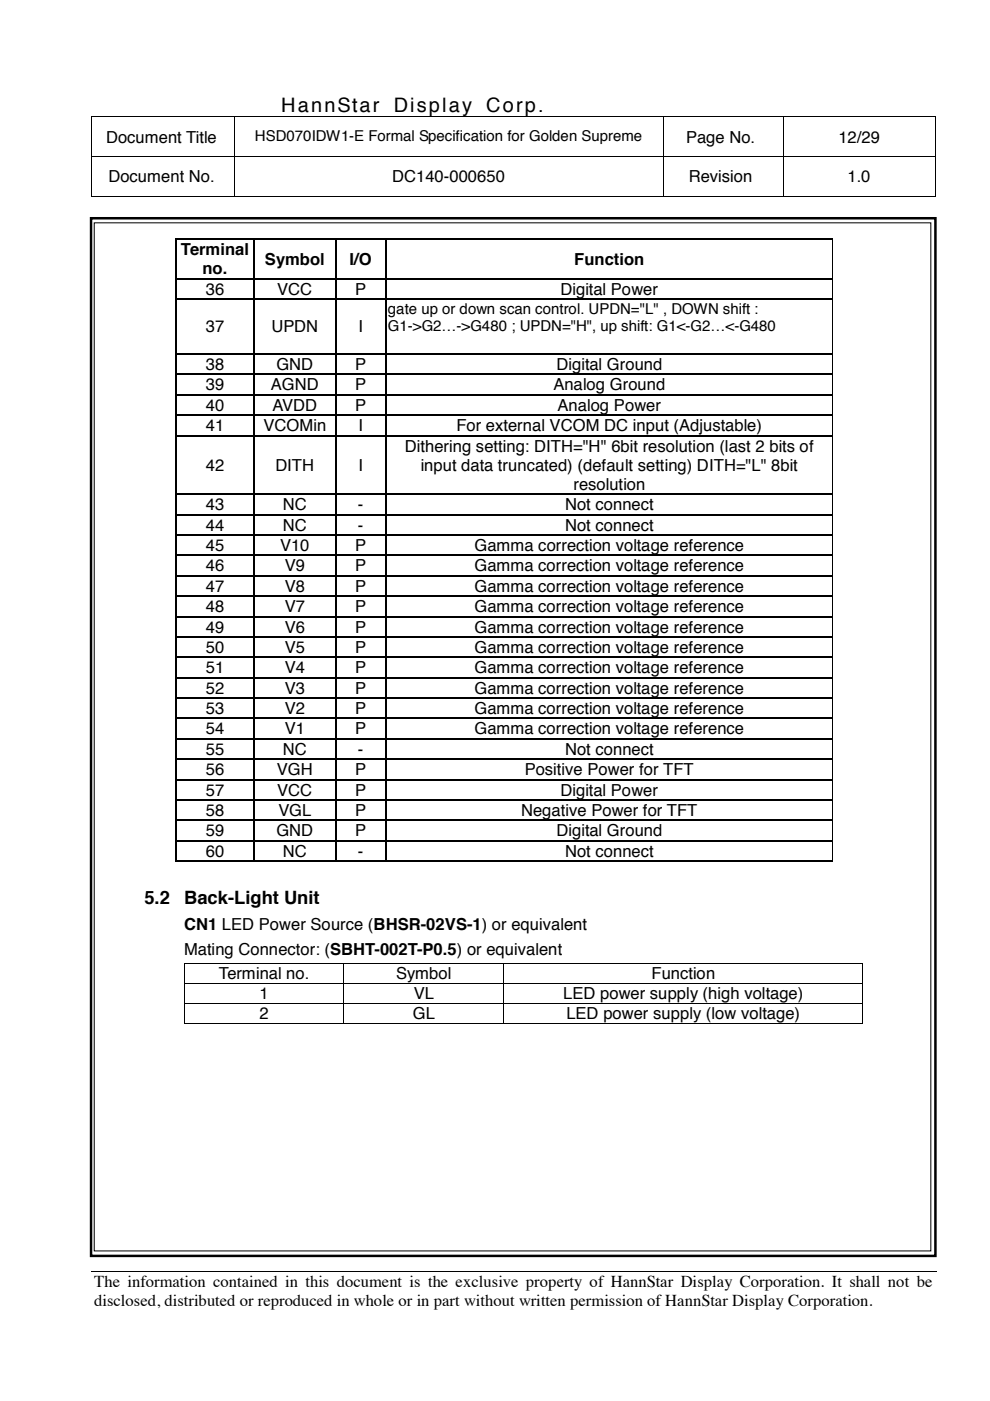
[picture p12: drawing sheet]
<svg xmlns="http://www.w3.org/2000/svg" width="210mm" height="297mm" viewBox="0 0 210 297" stroke-linecap="round" stroke-linejoin="round" font-family="sans-serif">
<defs><g id="words">
<g font-size="4.2">
<text x="59.6" y="23.8">HannStar</text>
<text x="83.5" y="23.8">Display</text>
<text x="103.1" y="23.8">Corp.</text>
</g>
<g font-size="3.9">
<text x="30.6" y="191.6">5.2</text>
<text x="39.1" y="191.6">Back-Light Unit</text>
</g>
<g font-size="3.5">
<text x="22.5" y="30.2">Document Title</text>
<text x="145.5" y="30.2">Page No.</text>
<text x="177.8" y="30.2">12/29</text>
<text x="23" y="38.7">Document No.</text>
<text x="83.2" y="38.7">DC140-000650</text>
<text x="146" y="38.7">Revision</text>
<text x="179.7" y="38.7">1.0</text>
<text x="38.4" y="54.1">Terminal</text>
<text x="42.9" y="58.2">no.</text>
<text x="56.2" y="56.1">Symbol</text>
<text x="74.1" y="56.1">I/O</text>
<text x="121.8" y="56.1">Function</text>
<text x="43.6" y="62.5">36</text>
<text x="58.8" y="62.5">VCC</text>
<text x="75.3" y="62.5">P</text>
<text x="118.8" y="62.5">Digital Power</text>
<text x="43.6" y="70.5">37</text>
<text x="57.5" y="70.5">UPDN</text>
<text x="76" y="70.5">I</text>
<text x="43.6" y="78.4">38</text>
<text x="43.6" y="82.8">39</text>
<text x="57.4" y="82.8">AGND</text>
<text x="58.6" y="78.4">GND</text>
<text x="75.3" y="82.8">P</text>
<text x="75.3" y="78.4">P</text>
<text x="117.3" y="82.8">Analog Ground</text>
<text x="118" y="78.4">Digital Ground</text>
<text x="43.6" y="87.1">40</text>
<text x="57.8" y="87.1">AVDD</text>
<text x="75.3" y="87.1">P</text>
<text x="118.2" y="87.1">Analog Power</text>
<text x="43.6" y="91.4">41</text>
<text x="55.9" y="91.4">VCOMin</text>
<text x="76" y="91.4">I</text>
<text x="85.9" y="95.8">Dithering setting: DITH=&quot;H&quot; 6bit resolution (last 2 bits of</text>
<text x="96.8" y="91.4">For external VCOM DC input (Adjustable)</text>
<text x="43.6" y="99.8">42</text>
<text x="58.4" y="99.8">DITH</text>
<text x="76" y="99.8">I</text>
<text x="89.2" y="99.8">input data truncated) (default setting) DITH=&quot;L&quot; 8bit</text>
<text x="121.6" y="103.8">resolution</text>
<text x="43.6" y="108.2">43</text>
<text x="43.6" y="112.5">44</text>
<text x="60" y="108.2">NC</text>
<text x="60" y="112.5">NC</text>
<text x="75.9" y="108.2">-</text>
<text x="75.9" y="112.5">-</text>
<text x="119.8" y="108.2">Not connect</text>
<text x="119.8" y="112.5">Not connect</text>
<text x="43.6" y="116.8">45</text>
<text x="59.4" y="116.8">V10</text>
<text x="75.3" y="116.8">P</text>
<text x="100.6" y="116.8">Gamma correction voltage reference</text>
<text x="43.6" y="121.2">46</text>
<text x="43.6" y="125.5">47</text>
<text x="60.4" y="121.2">V9</text>
<text x="60.4" y="125.5">V8</text>
<text x="75.3" y="121.2">P</text>
<text x="75.3" y="125.5">P</text>
<text x="100.6" y="121.2">Gamma correction voltage reference</text>
<text x="100.6" y="125.5">Gamma correction voltage reference</text>
<text x="43.6" y="129.8">48</text>
<text x="60.4" y="129.8">V7</text>
<text x="75.3" y="129.8">P</text>
<text x="100.6" y="129.8">Gamma correction voltage reference</text>
<text x="43.6" y="134.1">49</text>
<text x="60.4" y="134.1">V6</text>
<text x="75.3" y="134.1">P</text>
<text x="100.6" y="134.1">Gamma correction voltage reference</text>
<text x="43.6" y="138.4">50</text>
<text x="43.6" y="142.7">51</text>
<text x="60.4" y="138.4">V5</text>
<text x="60.4" y="142.7">V4</text>
<text x="75.3" y="138.4">P</text>
<text x="75.3" y="142.7">P</text>
<text x="100.6" y="138.4">Gamma correction voltage reference</text>
<text x="100.6" y="142.7">Gamma correction voltage reference</text>
<text x="43.6" y="147.1">52</text>
<text x="60.4" y="147.1">V3</text>
<text x="75.3" y="147.1">P</text>
<text x="100.6" y="147.1">Gamma correction voltage reference</text>
<text x="43.6" y="151.4">53</text>
<text x="43.6" y="155.7">54</text>
<text x="60.4" y="151.4">V2</text>
<text x="60.4" y="155.7">V1</text>
<text x="75.3" y="151.4">P</text>
<text x="75.3" y="155.7">P</text>
<text x="100.6" y="151.4">Gamma correction voltage reference</text>
<text x="100.6" y="155.7">Gamma correction voltage reference</text>
<text x="43.6" y="160">55</text>
<text x="60" y="160">NC</text>
<text x="75.9" y="160">-</text>
<text x="119.8" y="160">Not connect</text>
<text x="43.6" y="164.3">56</text>
<text x="58.7" y="164.3">VGH</text>
<text x="75.3" y="164.3">P</text>
<text x="111.3" y="164.3">Positive Power for TFT</text>
<text x="43.6" y="168.7">57</text>
<text x="43.6" y="173">58</text>
<text x="58.8" y="168.7">VCC</text>
<text x="59" y="173">VGL</text>
<text x="75.3" y="168.7">P</text>
<text x="75.3" y="173">P</text>
<text x="110.5" y="173">Negative Power for TFT</text>
<text x="118.8" y="168.7">Digital Power</text>
<text x="43.6" y="177.3">59</text>
<text x="58.6" y="177.3">GND</text>
<text x="75.3" y="177.3">P</text>
<text x="118" y="177.3">Digital Ground</text>
<text x="43.6" y="181.7">60</text>
<text x="60" y="181.7">NC</text>
<text x="75.9" y="181.7">-</text>
<text x="119.8" y="181.7">Not connect</text>
<text x="39" y="197.1">CN1 LED Power Source (BHSR-02VS-1) or equivalent</text>
<text x="39" y="202.6">Mating Connector: (SBHT-002T-P0.5) or equivalent</text>
<text x="46.4" y="207.6">Terminal no.</text>
<text x="84" y="207.6">Symbol</text>
<text x="138.1" y="207.6">Function</text>
<text x="55" y="211.8">1</text>
<text x="87.7" y="211.8">VL</text>
<text x="119.4" y="211.8">LED power supply (high voltage)</text>
<text x="55" y="216">2</text>
<text x="87.5" y="216">GL</text>
<text x="120.1" y="216">LED power supply (low voltage)</text>
<text x="20" y="272.9">The information contained in this document is the exclusive property of HannStar Display Corporation. It shall not be</text>
<text x="20" y="277">disclosed, distributed or reproduced in whole or in part without written permission of HannStar Display Corporation.</text>
</g>
<g font-size="3.2">
<text x="54.1" y="29.9">HSD070IDW1-E Formal Specification for Golden Supreme</text>
<text x="82.3" y="66.5">gate up or down scan control. UPDN=&quot;L&quot; , DOWN shift :</text>
<text x="82.3" y="70.2">G1-&gt;G2…-&gt;G480 ; UPDN=&quot;H&quot;, up shift: G1&lt;-G2…&lt;-G480</text>
</g>
</g></defs>
<g fill="#000">
<path d="M19.4 24.7h.2v.1h-.2zM19.4 33.1h.2v.2h-.2zM49.5 24.7h.2v.1h-.2zM49.5 33.1h.2v.2h-.2zM59.1 24.7h.1v.1h-.1zM140.5 24.7h.2v.1h-.2zM140.5 33.1h.2v.2h-.2zM165.9 24.7h.2v.1h-.2zM165.9 33.1h.2v.2h-.2zM198.2 24.7h.1v.1h-.1zM198.2 33.1h.1v.2h-.1zM19.4 41.7h.2v.1h-.2z"/>
<path d="M49.5 41.7h.2v.1h-.2zM140.5 41.7h.2v.1h-.2zM165.9 41.7h.2v.1h-.2zM198.2 41.7h.1v.1h-.1zM198.5 269.6v.1z"/>
</g>
<g fill="none" stroke="#000" stroke-width=".21">
<path d="M19.5 24.8v8.3M19.5 33.3v8.4M19.6 24.8h29.9M19.6 33.2h29.9M49.6 24.8v8.3M49.6 33.3v8.4M49.7 24.8h9.4M49.7 33.2h90.8M59.2 24.8h81.3M140.6 24.8v8.3M140.6 33.3v8.4M140.7 24.8h25.2"/>
<path d="M140.7 33.2h25.2M166 24.8v8.3M166 33.3v8.4M166.1 24.8h32.1M166.1 33.2h32.1M198.2 24.8v8.3M198.2 33.3v8.4M19.6 41.7h29.9M49.7 41.7h90.8M140.7 41.7h25.2M166.1 41.7h32.1M19.5 269.7h179"/>
</g>
<g fill="#fff">
<path d="M19.2 277.9l179.3 .1z"/>
<path d="M198.5 269.7v8.2z"/>
<path d="M198.5 277.9v.1z"/>
</g>
<path d="M19.3 46.3h179v220h-179z" fill="none" stroke="#000" stroke-width=".53"/>
<path d="M20 47.2h177.4v218h-177.4z" fill-rule="evenodd" fill="#fff"/>
<g fill="none" stroke="#000" stroke-width=".21">
<path d="M20 47.2h177.4v218h-177.4zM176.6 50.9v8.1M176.6 59.3v4M176.6 63.6v11.3M176.6 75.2v4M176.6 79.5v4.1M176.6 83.8v4.1M176.6 88.2v4M176.6 92.5v12.1M176.6 104.9v4.1M176.6 109.2v4.1M176.6 113.6v4"/>
<path d="M176.6 117.9v4.1M176.6 122.2v4.1M176.6 126.5v4.1M176.6 130.9v4M176.6 135.2v4M176.6 139.5v4.1M176.6 143.8v4.1M176.6 148.1v4.1M176.6 152.4v4.1M176.6 156.8v4M176.6 161.1v4.1M176.6 165.4v4.1"/>
<path d="M176.6 169.8v4M176.6 174.1v4M176.6 178.4v4.1M39 204.3v4.1M39 208.5v4.1M39 212.8v4M39.1 204.2h33.7M39.1 208.4h33.7M39.1 212.7h33.7M39.1 216.9h33.7M72.9 204.3v4.1M72.9 208.5v4.1"/>
<path d="M72.9 212.8v4M73 204.2h33.7M73 208.4h33.7M73 212.7h33.7M73 216.9h33.7M106.8 204.3v4.1M106.8 208.5v4.1M106.8 212.8v4M106.8 204.2h76.1M106.8 208.4h76.1M106.8 212.7h76.1M106.8 216.9h76.1"/>
<path d="M183 204.3v4.1M183 208.5v4.1M183 212.8v4"/>
</g>
<g fill="#000">
<path d="M37.2 50.6h.2v.3h-.2zM37.2 59h.2v.3h-.2zM53.7 50.6h.3v.3h-.3zM53.7 59h.3v.3h-.3zM71 50.6h.3v.3h-.3zM71 59h.3v.3h-.3zM81.6 50.6h.3v.3h-.3zM81.6 59h.3v.3h-.3zM176.5 50.6h.2v.3h-.2zM176.5 59h.2v.3h-.2zM37.2 63.3h.2v.3h-.2zM37.2 74.9h.2v.3h-.2z"/>
<path d="M37.2 79.2h.2v.3h-.2zM53.7 63.3h.3v.3h-.3zM53.7 74.9h.3v.3h-.3zM53.7 79.2h.3v.3h-.3zM71 63.3h.3v.3h-.3zM71 74.9h.3v.3h-.3zM71 79.2h.3v.3h-.3zM81.6 63.3h.3v.3h-.3zM81.6 74.9h.3v.3h-.3zM81.6 79.2h.3v.3h-.3zM176.5 63.3h.2v.3h-.2zM176.5 74.9h.2v.3h-.2z"/>
<path d="M176.5 79.2h.2v.3h-.2zM37.2 83.6h.2v.2h-.2zM37.2 87.9h.2v.3h-.2zM37.2 92.2h.2v.3h-.2zM53.7 83.6h.3v.2h-.3zM53.7 87.9h.3v.3h-.3zM53.7 92.2h.3v.3h-.3zM71 83.6h.3v.2h-.3zM71 87.9h.3v.3h-.3zM71 92.2h.3v.3h-.3zM81.6 83.6h.3v.2h-.3zM81.6 87.9h.3v.3h-.3z"/>
<path d="M81.6 92.2h.3v.3h-.3zM176.5 83.6h.2v.2h-.2zM176.5 87.9h.2v.3h-.2zM176.5 92.2h.2v.3h-.2zM37.2 104.6h.2v.3h-.2zM37.2 109h.2v.2h-.2zM37.2 113.3h.2v.3h-.2zM37.2 117.6h.2v.3h-.2zM53.7 104.6h.3v.3h-.3zM53.7 109h.3v.2h-.3zM53.7 113.3h.3v.3h-.3zM53.7 117.6h.3v.3h-.3z"/>
<path d="M71 104.6h.3v.3h-.3zM71 109h.3v.2h-.3zM71 113.3h.3v.3h-.3zM71 117.6h.3v.3h-.3zM81.6 104.6h.3v.3h-.3zM81.6 109h.3v.2h-.3zM81.6 113.3h.3v.3h-.3zM81.6 117.6h.3v.3h-.3zM176.5 104.6h.2v.3h-.2zM176.5 109h.2v.2h-.2zM176.5 113.3h.2v.3h-.2zM176.5 117.6h.2v.3h-.2z"/>
<path d="M37.2 122h.2v.2h-.2zM37.2 126.3h.2v.2h-.2zM37.2 130.6h.2v.3h-.2zM37.2 134.9h.2v.3h-.2zM37.2 139.2h.2v.3h-.2zM53.7 122h.3v.2h-.3zM53.7 126.3h.3v.2h-.3zM53.7 130.6h.3v.3h-.3zM53.7 134.9h.3v.3h-.3zM53.7 139.2h.3v.3h-.3zM71 122h.3v.2h-.3zM71 126.3h.3v.2h-.3z"/>
<path d="M71 130.6h.3v.3h-.3zM71 134.9h.3v.3h-.3zM71 139.2h.3v.3h-.3zM81.6 122h.3v.2h-.3zM81.6 126.3h.3v.2h-.3zM81.6 130.6h.3v.3h-.3zM81.6 134.9h.3v.3h-.3zM81.6 139.2h.3v.3h-.3zM176.5 122h.2v.2h-.2zM176.5 126.3h.2v.2h-.2zM176.5 130.6h.2v.3h-.2zM176.5 134.9h.2v.3h-.2z"/>
<path d="M176.5 139.2h.2v.3h-.2zM37.2 143.6h.2v.2h-.2zM37.2 147.9h.2v.2h-.2zM37.2 152.2h.2v.2h-.2zM37.2 156.5h.2v.3h-.2zM53.7 143.6h.3v.2h-.3zM53.7 147.9h.3v.2h-.3zM53.7 152.2h.3v.2h-.3zM53.7 156.5h.3v.3h-.3zM71 143.6h.3v.2h-.3zM71 147.9h.3v.2h-.3zM71 152.2h.3v.2h-.3z"/>
<path d="M71 156.5h.3v.3h-.3zM81.6 143.6h.3v.2h-.3zM81.6 147.9h.3v.2h-.3zM81.6 152.2h.3v.2h-.3zM81.6 156.5h.3v.3h-.3zM176.5 143.6h.2v.2h-.2zM176.5 147.9h.2v.2h-.2zM176.5 152.2h.2v.2h-.2zM176.5 156.5h.2v.3h-.2zM37.2 160.8h.2v.3h-.2zM37.2 165.2h.2v.2h-.2zM37.2 169.5h.2v.3h-.2z"/>
<path d="M37.2 173.8h.2v.3h-.2zM37.2 178.1h.2v.3h-.2zM53.7 160.8h.3v.3h-.3zM53.7 165.2h.3v.2h-.3zM53.7 169.5h.3v.3h-.3zM53.7 173.8h.3v.3h-.3zM53.7 178.1h.3v.3h-.3zM71 160.8h.3v.3h-.3zM71 165.2h.3v.2h-.3zM71 169.5h.3v.3h-.3zM71 173.8h.3v.3h-.3zM71 178.1h.3v.3h-.3z"/>
<path d="M81.6 160.8h.3v.3h-.3zM81.6 165.2h.3v.2h-.3zM81.6 169.5h.3v.3h-.3zM81.6 173.8h.3v.3h-.3zM81.6 178.1h.3v.3h-.3zM176.5 160.8h.2v.3h-.2zM176.5 165.2h.2v.2h-.2zM176.5 169.5h.2v.3h-.2zM176.5 173.8h.2v.3h-.2zM176.5 178.1h.2v.3h-.2zM37.2 182.5h.2v.2h-.2zM53.7 182.5h.3v.2h-.3z"/>
<path d="M71 182.5h.3v.2h-.3zM81.6 182.5h.3v.2h-.3zM176.5 182.5h.2v.2h-.2zM38.9 204.1h.2v.2h-.2zM38.9 208.4h.2v.1h-.2zM38.9 212.6h.2v.2h-.2zM38.9 216.8h.2v.2h-.2zM72.8 204.1h.2v.2h-.2zM72.8 208.4h.2v.1h-.2zM72.8 212.6h.2v.2h-.2zM72.8 216.8h.2v.2h-.2zM106.7 204.1h.1v.2h-.1z"/>
<path d="M106.7 208.4h.1v.1h-.1zM106.7 212.6h.1v.2h-.1zM106.7 216.8h.1v.2h-.1zM182.9 204.1h.1v.2h-.1zM182.9 208.4h.1v.1h-.1zM182.9 212.6h.1v.2h-.1zM182.9 216.8h.1v.2h-.1z"/>
</g>
<g fill="none" stroke="#000" stroke-width=".25">
<path d="M37.3 50.9v8.1M37.3 59.3v4M37.4 50.8h16.3M37.4 59.1h16.3M53.8 50.9v8.1M53.8 59.3v4M54 50.8h17M54 59.1h17M71.2 50.9v8.1M71.2 59.3v4M71.3 50.8h10.3M71.3 59.1h10.3"/>
<path d="M81.7 50.9v8.1M81.7 59.3v4M81.9 50.8h94.6M81.9 59.1h94.6M37.3 63.6v11.3M37.3 75.2v4M37.3 79.5v4.1M37.4 63.5h16.3M37.4 75.1h16.3M37.4 79.4h16.3M53.8 63.6v11.3M53.8 75.2v4"/>
<path d="M53.8 79.5v4.1M54 63.5h17M54 75.1h17M54 79.4h17M71.2 63.6v11.3M71.2 75.2v4M71.2 79.5v4.1M71.3 63.5h10.3M71.3 75.1h10.3M71.3 79.4h10.3M81.7 63.6v11.3M81.7 75.2v4"/>
<path d="M81.7 79.5v4.1M81.9 63.5h94.6M81.9 75.1h94.6M81.9 79.4h94.6M37.3 83.8v4.1M37.3 88.2v4M37.3 92.5v12.1M37.4 83.7h16.3M37.4 88.1h16.3M37.4 92.4h16.3M53.8 83.8v4.1M53.8 88.2v4"/>
<path d="M53.8 92.5v12.1M54 83.7h17M54 88.1h17M54 92.4h17M71.2 83.8v4.1M71.2 88.2v4M71.2 92.5v12.1M71.3 83.7h10.3M71.3 88.1h10.3M71.3 92.4h10.3M81.7 83.8v4.1M81.7 88.2v4"/>
<path d="M81.7 92.5v12.1M81.9 83.7h94.6M81.9 88.1h94.6M81.9 92.4h94.6M37.3 104.9v4.1M37.3 109.2v4.1M37.3 113.6v4M37.3 117.9v4.1M37.4 104.8h16.3M37.4 109.1h16.3M37.4 113.5h16.3M37.4 117.8h16.3"/>
<path d="M53.8 104.9v4.1M53.8 109.2v4.1M53.8 113.6v4M53.8 117.9v4.1M54 104.8h17M54 109.1h17M54 113.5h17M54 117.8h17M71.2 104.9v4.1M71.2 109.2v4.1M71.2 113.6v4M71.2 117.9v4.1"/>
<path d="M71.3 104.8h10.3M71.3 109.1h10.3M71.3 113.5h10.3M71.3 117.8h10.3M81.7 104.9v4.1M81.7 109.2v4.1M81.7 113.6v4M81.7 117.9v4.1M81.9 104.8h94.6M81.9 109.1h94.6M81.9 113.5h94.6M81.9 117.8h94.6"/>
<path d="M37.3 122.2v4.1M37.3 126.5v4.1M37.3 130.9v4M37.3 135.2v4M37.3 139.5v4.1M37.4 122.1h16.3M37.4 126.4h16.3M37.4 130.7h16.3M37.4 135h16.3M37.4 139.4h16.3M53.8 122.2v4.1M53.8 126.5v4.1"/>
<path d="M53.8 130.9v4M53.8 135.2v4M53.8 139.5v4.1M54 122.1h17M54 126.4h17M54 130.7h17M54 135h17M54 139.4h17M71.2 122.2v4.1M71.2 126.5v4.1M71.2 130.9v4M71.2 135.2v4"/>
<path d="M71.2 139.5v4.1M71.3 122.1h10.3M71.3 126.4h10.3M71.3 130.7h10.3M71.3 135h10.3M71.3 139.4h10.3M81.7 122.2v4.1M81.7 126.5v4.1M81.7 130.9v4M81.7 135.2v4M81.7 139.5v4.1M81.9 122.1h94.6"/>
<path d="M81.9 126.4h94.6M81.9 130.7h94.6M81.9 135h94.6M81.9 139.4h94.6M37.3 143.8v4.1M37.3 148.1v4.1M37.3 152.4v4.1M37.3 156.8v4M37.4 143.7h16.3M37.4 148h16.3M37.4 152.3h16.3M37.4 156.6h16.3"/>
<path d="M53.8 143.8v4.1M53.8 148.1v4.1M53.8 152.4v4.1M53.8 156.8v4M54 143.7h17M54 148h17M54 152.3h17M54 156.6h17M71.2 143.8v4.1M71.2 148.1v4.1M71.2 152.4v4.1M71.2 156.8v4"/>
<path d="M71.3 143.7h10.3M71.3 148h10.3M71.3 152.3h10.3M71.3 156.6h10.3M81.7 143.8v4.1M81.7 148.1v4.1M81.7 152.4v4.1M81.7 156.8v4M81.9 143.7h94.6M81.9 148h94.6M81.9 152.3h94.6M81.9 156.6h94.6"/>
<path d="M37.3 161.1v4.1M37.3 165.4v4.1M37.3 169.8v4M37.3 174.1v4M37.3 178.4v4.1M37.4 161h16.3M37.4 165.3h16.3M37.4 169.6h16.3M37.4 173.9h16.3M37.4 178.3h16.3M53.8 161.1v4.1M53.8 165.4v4.1"/>
<path d="M53.8 169.8v4M53.8 174.1v4M53.8 178.4v4.1M54 161h17M54 165.3h17M54 169.6h17M54 173.9h17M54 178.3h17M71.2 161.1v4.1M71.2 165.4v4.1M71.2 169.8v4M71.2 174.1v4"/>
<path d="M71.2 178.4v4.1M71.3 161h10.3M71.3 165.3h10.3M71.3 169.6h10.3M71.3 173.9h10.3M71.3 178.3h10.3M81.7 161.1v4.1M81.7 165.4v4.1M81.7 169.8v4M81.7 174.1v4M81.7 178.4v4.1M81.9 161h94.6"/>
<path d="M81.9 165.3h94.6M81.9 169.6h94.6M81.9 173.9h94.6M81.9 178.3h94.6M37.4 182.6h16.3M54 182.6h17M71.3 182.6h10.3M81.9 182.6h94.6"/>
</g>
<use href="#words"/>
</svg>
